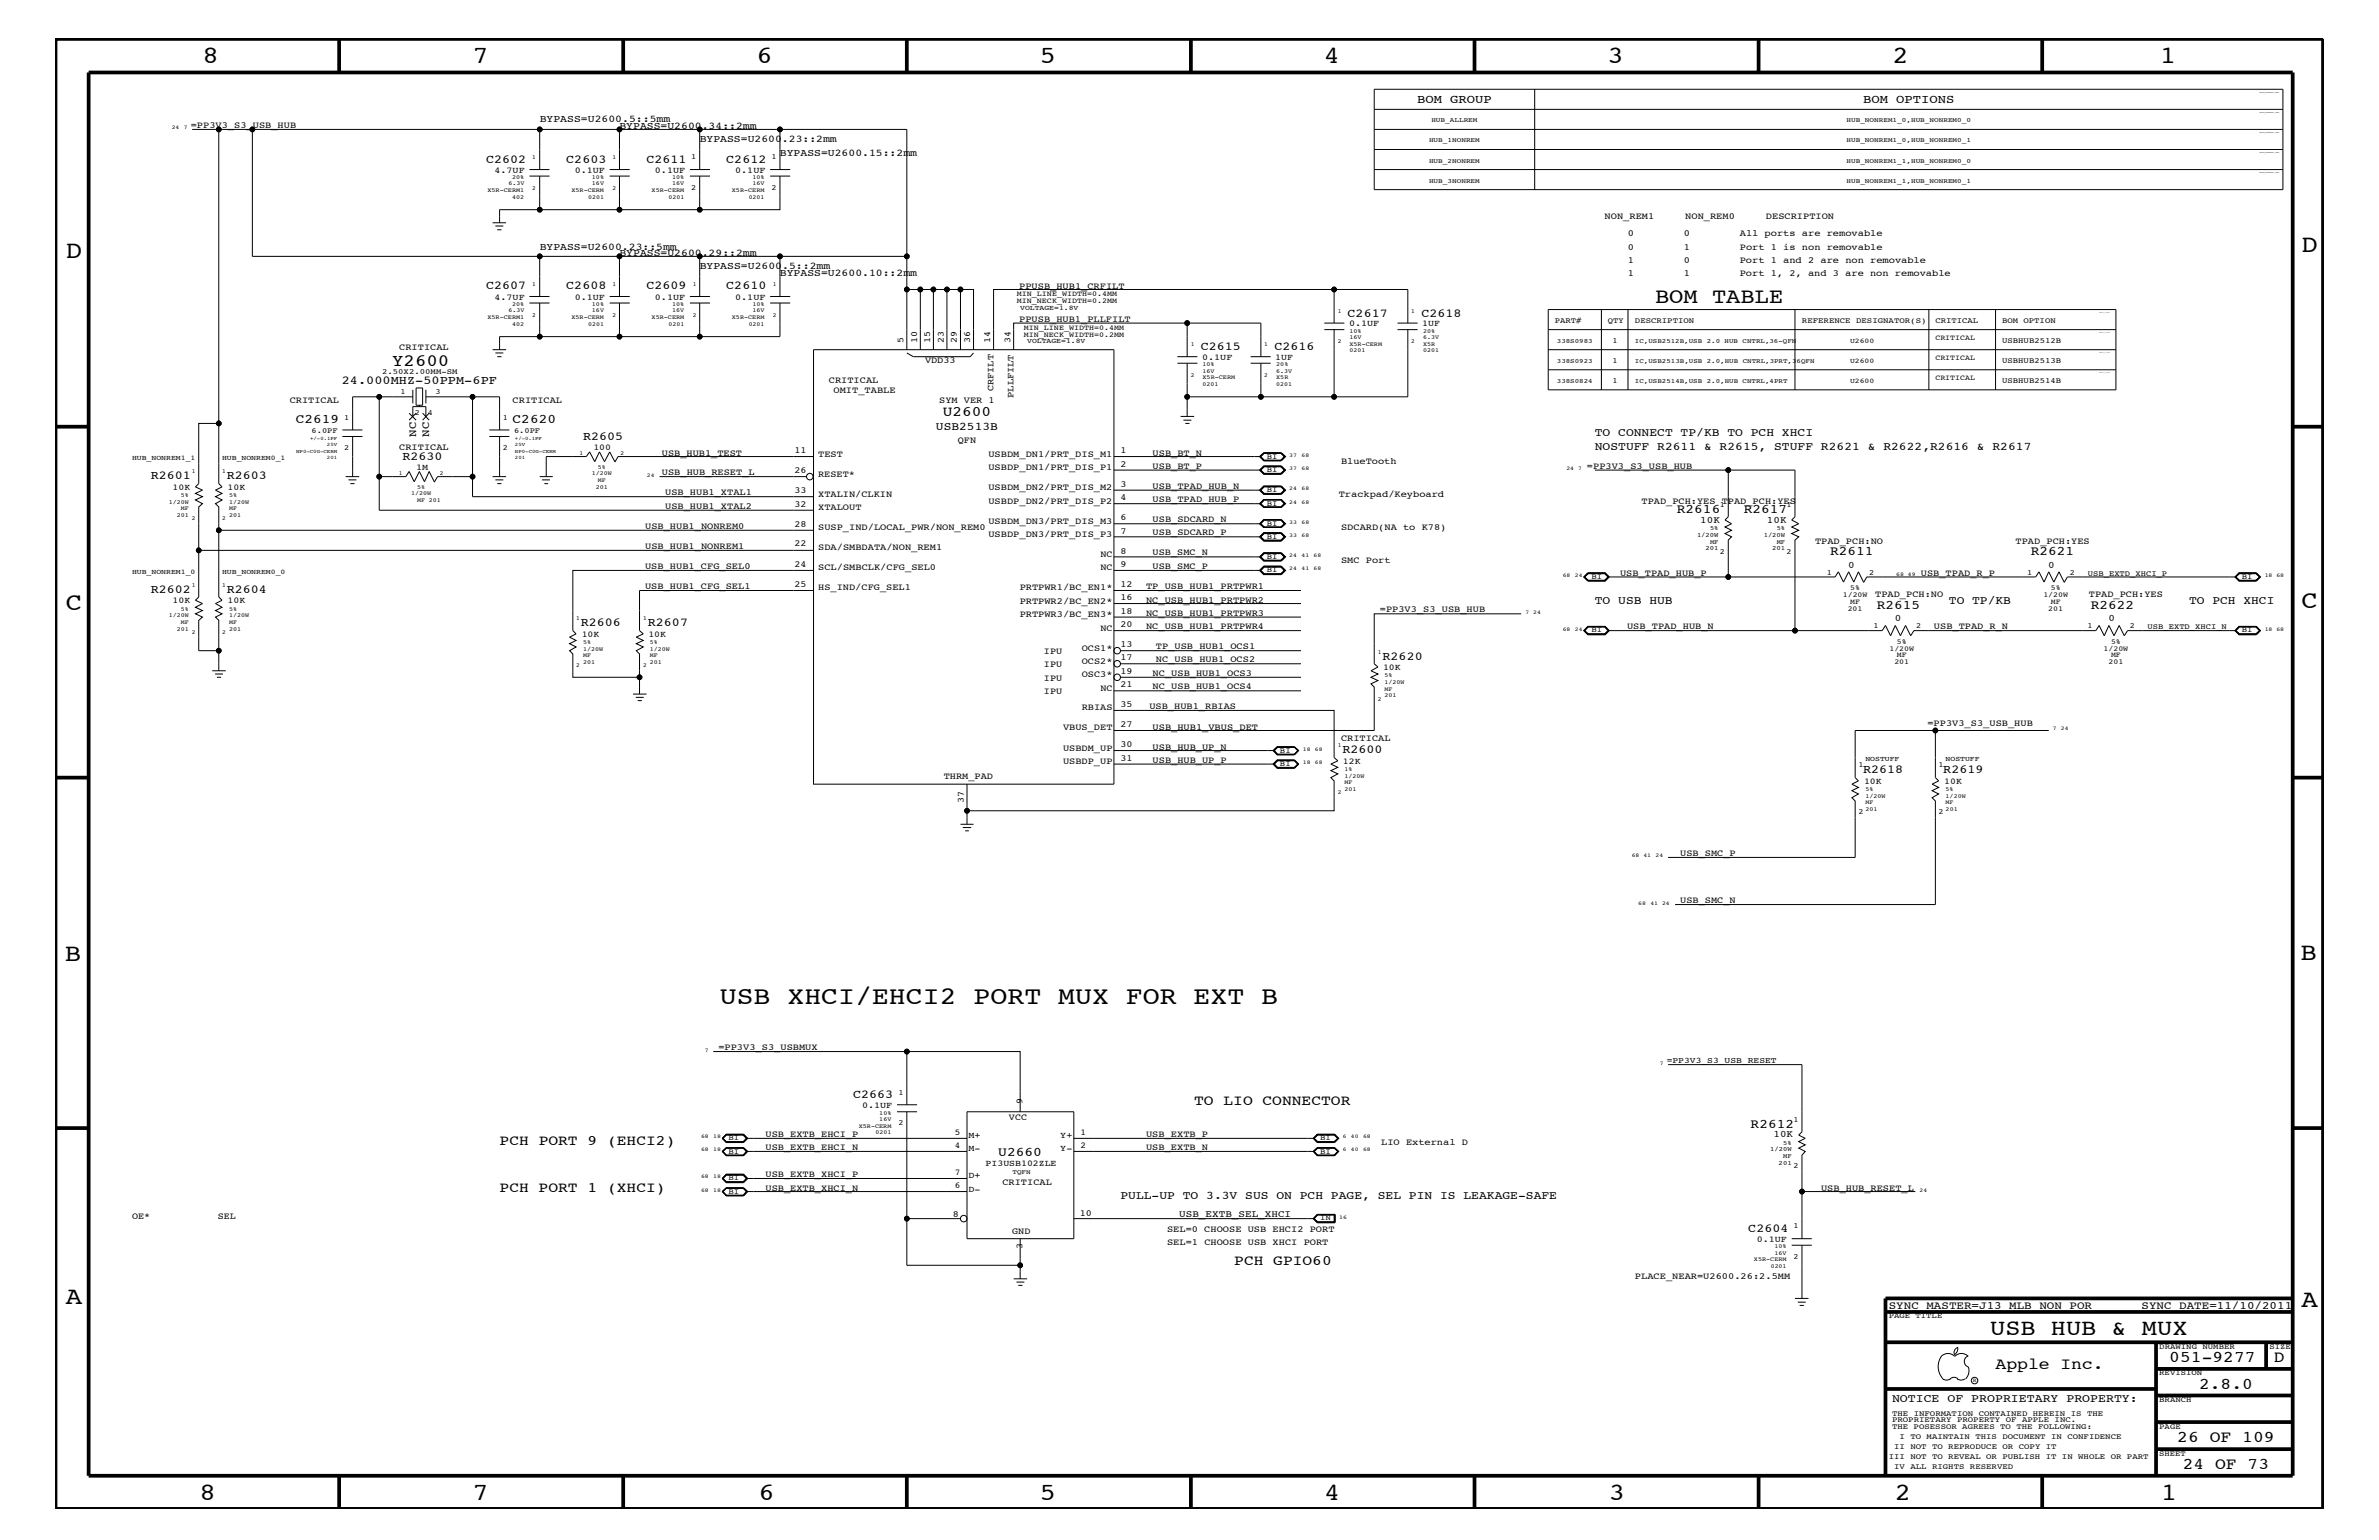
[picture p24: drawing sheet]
<svg xmlns="http://www.w3.org/2000/svg" width="432mm" height="279mm" viewBox="0 0 432 279" stroke-linecap="round" stroke-linejoin="round" font-family="sans-serif">
<defs><g id="words">
<text font-size="4.6" x="130.6" y="182.2">USB XHCI/EHCI2 PORT MUX FOR EXT B</text>
<g font-size="4.5">
<text x="36.7" y="11.5">8</text>
<text x="85.8" y="11.5">7</text>
<text x="137.3" y="11.5">6</text>
<text x="188.7" y="11.5">5</text>
<text x="240.3" y="11.5">4</text>
<text x="291.8" y="11.5">3</text>
<text x="343.5" y="11.5">2</text>
<text x="392" y="11.5">1</text>
<text x="11.9" y="46.8">D</text>
<text x="417.7" y="45.7">D</text>
<text x="11.9" y="110.6">C</text>
<text x="417.7" y="110.3">C</text>
<text x="11.8" y="174.3">B</text>
<text x="417.6" y="174.2">B</text>
<text x="11.9" y="236.7">A</text>
<text x="417.7" y="237.1">A</text>
<text x="36.2" y="272.1">8</text>
<text x="85.8" y="272.1">7</text>
<text x="137.7" y="272.1">6</text>
<text x="188.7" y="272.1">5</text>
<text x="240.4" y="272.1">4</text>
<text x="292" y="272.1">3</text>
<text x="343.9" y="272.1">2</text>
<text x="392.2" y="272.1">1</text>
</g>
<text font-size="4.1" x="361.2" y="242.3">USB HUB &amp; MUX</text>
<text font-size="3.9" x="300.4" y="55">BOM TABLE</text>
<text font-size="3.1" x="71.2" y="66.5">Y2600</text>
<g font-size="3">
<text x="362.2" y="248.4">Apple Inc.</text>
<text x="393.7" y="247.1">051-9277</text>
<text x="399.2" y="252">2.8.0</text>
<text x="412.7" y="247.1">D</text>
<text x="395.2" y="261.6">26 OF 109</text>
<text x="396.2" y="266.6">24 OF 73</text>
</g>
<g font-size="2.6">
<text x="171.1" y="75.6">U2600</text>
<text x="216.7" y="200.4">TO LIO CONNECTOR</text>
<text x="90.7" y="207.7">PCH PORT 9 (EHCI2)</text>
<text x="90.7" y="216.2">PCH PORT 1 (XHCI)</text>
<text x="224" y="229.6">PCH GPIO60</text>
</g>
<g font-size="2.4">
<text x="53.7" y="76.8">C2619</text>
<text x="93" y="76.8">C2620</text>
<text x="304.4" y="93.1">R2616</text>
<text x="316.5" y="93.1">R2617</text>
<text x="332.2" y="100.8">R2611</text>
<text x="368.6" y="100.8">R2621</text>
<text x="340.7" y="110.5">R2615</text>
<text x="379.5" y="110.5">R2622</text>
<text x="181.2" y="209.7">U2660</text>
<text x="317.8" y="204.6">R2612</text>
</g>
<g font-size="2.2">
<text x="257.2" y="18.7">BOM GROUP</text>
<text x="338.2" y="18.7">BOM OPTIONS</text>
<text x="88.2" y="29.5">C2602</text>
<text x="102.8" y="29.5">C2603</text>
<text x="117.3" y="29.5">C2611</text>
<text x="131.8" y="29.5">C2612</text>
<text x="88.2" y="52.5">C2607</text>
<text x="102.8" y="52.5">C2608</text>
<text x="117.3" y="52.5">C2609</text>
<text x="131.8" y="52.5">C2610</text>
<text x="244.6" y="57.4">C2617</text>
<text x="258" y="57.4">C2618</text>
<text x="217.9" y="63.4">C2615</text>
<text x="231.3" y="63.4">C2616</text>
<text x="62" y="69.7">24.000MHZ-50PPM-6PF</text>
<text x="73.1" y="83.5">R2630</text>
<text x="105.8" y="79.9">R2605</text>
<text x="27.3" y="87">R2601</text>
<text x="41.1" y="87">R2603</text>
<text x="27.3" y="107.6">R2602</text>
<text x="41.1" y="107.6">R2604</text>
<text x="105.4" y="113.7">R2606</text>
<text x="117.6" y="113.7">R2607</text>
<text x="251" y="119.7">R2620</text>
<text x="243.7" y="136.7">R2600</text>
<text x="338.2" y="140.3">R2618</text>
<text x="352.7" y="140.3">R2619</text>
<text x="154.9" y="199.2">C2663</text>
<text x="317.3" y="223.5">C2604</text>
</g>
<g font-size="2.1">
<text x="169.9" y="78">USB2513B</text>
<text x="289.5" y="79.2">TO CONNECT TP/KB TO PCH XHCI</text>
<text x="289.5" y="81.6">NOSTUFF R2611 &amp; R2615, STUFF R2621 &amp; R2622,R2616 &amp; R2617</text>
<text x="289.5" y="109.5">TO USB HUB</text>
<text x="353.7" y="109.5">TO TP/KB</text>
<text x="397.3" y="109.5">TO PCH XHCI</text>
<text x="203.4" y="217.5">PULL-UP TO 3.3V SUS ON PCH PAGE, SEL PIN IS LEAKAGE-SAFE</text>
<text x="343.4" y="254.4">NOTICE OF PROPRIETARY PROPERTY:</text>
</g>
<g font-size="2">
<text x="75.5" y="79.3" transform="rotate(-90 75.5 79.3)">NC</text>
<text x="77.9" y="79.3" transform="rotate(-90 77.9 79.3)">NC</text>
<text x="342.8" y="237.4">SYNC_MASTER=J13_MLB_NON_POR</text>
<text x="388.7" y="237.4">SYNC_DATE=11/10/2011</text>
</g>
<g font-size="1.9">
<text x="98" y="22.2">BYPASS=U2600.5::5mm</text>
<text x="112.4" y="23.5">BYPASS=U2600.34::2mm</text>
<text x="127" y="25.9">BYPASS=U2600.23::2mm</text>
<text x="141.6" y="28.3">BYPASS=U2600.15::2mm</text>
<text x="98" y="45.3">BYPASS=U2600.23::5mm</text>
<text x="112.4" y="46.5">BYPASS=U2600.29::2mm</text>
<text x="127" y="48.9">BYPASS=U2600.5::2mm</text>
<text x="141.6" y="50.2">BYPASS=U2600.10::2mm</text>
</g>
<g font-size="1.8">
<text x="308.6" y="94.9">10K</text>
<text x="320.7" y="94.9">10K</text>
<text x="335.4" y="103">0</text>
<text x="371.8" y="103">0</text>
<text x="343.9" y="112.7">0</text>
<text x="382.7" y="112.7">0</text>
<text x="321.9" y="206.4">10K</text>
<text x="214" y="220.8">USB_EXTB_SEL_XHCI</text>
</g>
<g font-size="1.7">
<text x="34.6" y="23.2">=PP3V3_S3_USB_HUB</text>
<text x="291.3" y="39.8">NON_REM1</text>
<text x="305.9" y="39.8">NON_REM0</text>
<text x="320.5" y="39.8">DESCRIPTION</text>
<text x="295.5" y="45.3">0</text>
<text x="295.5" y="42.9">0</text>
<text x="295.5" y="47.7">1</text>
<text x="305.6" y="47.7">0</text>
<text x="305.6" y="45.3">1</text>
<text x="305.6" y="42.9">0</text>
<text x="315.8" y="47.7">Port 1 and 2 are non removable</text>
<text x="315.8" y="45.3">Port 1 is non removable</text>
<text x="315.8" y="42.9">All ports are removable</text>
<text x="185" y="52.4">PPUSB_HUB1_CRFILT</text>
<text x="295.5" y="50.2">1</text>
<text x="305.6" y="50.2">1</text>
<text x="315.8" y="50.2">Port 1, 2, and 3 are non removable</text>
<text x="185" y="58.4">PPUSB_HUB1_PLLFILT</text>
<text x="72.5" y="63.4">CRITICAL</text>
<text x="164" y="62.3" transform="rotate(-90 164 62.3)">5</text>
<text x="166.5" y="62.3" transform="rotate(-90 166.5 62.3)">10</text>
<text x="167.9" y="65.9">VDD33</text>
<text x="168.8" y="62.3" transform="rotate(-90 168.8 62.3)">15</text>
<text x="171.3" y="62.3" transform="rotate(-90 171.3 62.3)">23</text>
<text x="173.7" y="62.3" transform="rotate(-90 173.7 62.3)">29</text>
<text x="176.1" y="62.3" transform="rotate(-90 176.1 62.3)">36</text>
<text x="179.7" y="62.3" transform="rotate(-90 179.7 62.3)">14</text>
<text x="183.4" y="62.3" transform="rotate(-90 183.4 62.3)">34</text>
<text x="150.5" y="69.5">CRITICAL</text>
<text x="151.3" y="71.3">OMIT_TABLE</text>
<text x="180.3" y="71" transform="rotate(-90 180.3 71)">CRFILT</text>
<text x="52.6" y="73.2">CRITICAL</text>
<text x="93" y="73.2">CRITICAL</text>
<text x="170.5" y="73.2">SYM VER 1</text>
<text x="184" y="72.2" transform="rotate(-90 184 72.2)">PLLFILT</text>
<text x="72.5" y="81.6">CRITICAL</text>
<text x="120.1" y="82.7">USB_HUB1_TEST</text>
<text x="144.2" y="82.2">11</text>
<text x="148.5" y="82.8">TEST</text>
<text x="173.9" y="80.5">QFN</text>
<text x="179.4" y="82.8">USBDM_DN1/PRT_DIS_M1</text>
<text x="203.4" y="82.2">1</text>
<text x="209.2" y="82.7">USB_BT_N</text>
<text x="120.1" y="86.2">USB_HUB_RESET_L</text>
<text x="120.7" y="89.9">USB_HUB1_XTAL1</text>
<text x="144.2" y="85.9">26</text>
<text x="144.2" y="89.5">33</text>
<text x="148.5" y="86.5">RESET*</text>
<text x="179.4" y="88.9">USBDM_DN2/PRT_DIS_M2</text>
<text x="179.4" y="85.3">USBDP_DN1/PRT_DIS_P1</text>
<text x="203.4" y="88.3">3</text>
<text x="203.4" y="84.7">2</text>
<text x="209.2" y="85">USB_BT_P</text>
<text x="209.2" y="88.7">USB_TPAD_HUB_N</text>
<text x="243.4" y="84.1">BlueTooth</text>
<text x="288" y="85">=PP3V3_S3_USB_HUB</text>
<text x="117.1" y="96">USB_HUB1_NONREM0</text>
<text x="120.7" y="92.3">USB_HUB1_XTAL2</text>
<text x="144.2" y="95.6">28</text>
<text x="144.2" y="92">32</text>
<text x="148.5" y="90.1">XTALIN/CLKIN</text>
<text x="148.5" y="92.6">XTALOUT</text>
<text x="179.4" y="95">USBDM_DN3/PRT_DIS_M3</text>
<text x="179.4" y="91.4">USBDP_DN2/PRT_DIS_P2</text>
<text x="203.4" y="94.3">6</text>
<text x="203.4" y="90.7">4</text>
<text x="209.2" y="91.1">USB_TPAD_HUB_P</text>
<text x="209.2" y="94.8">USB_SDCARD_N</text>
<text x="243" y="90.1">Trackpad/Keyboard</text>
<text x="297.9" y="91.4">TPAD_PCH:YES TPAD_PCH:YES</text>
<text x="117.1" y="99.6">USB_HUB1_NONREM1</text>
<text x="144.2" y="99.1">22</text>
<text x="148.5" y="96.2">SUSP_IND/LOCAL_PWR/NON_REM0</text>
<text x="148.5" y="99.9">SDA/SMBDATA/NON_REM1</text>
<text x="179.4" y="97.4">USBDP_DN3/PRT_DIS_P3</text>
<text x="199.7" y="101">NC</text>
<text x="203.4" y="96.8">7</text>
<text x="203.4" y="100.4">8</text>
<text x="209.2" y="97.1">USB_SDCARD_P</text>
<text x="209.2" y="100.8">USB_SMC_N</text>
<text x="243.4" y="96.2">SDCARD(NA to K78)</text>
<text x="329.4" y="98.7">TPAD_PCH:NO</text>
<text x="365.8" y="98.7">TPAD_PCH:YES</text>
<text x="117.1" y="103.2">USB_HUB1_CFG_SEL0</text>
<text x="117.1" y="106.9">USB_HUB1_CFG_SEL1</text>
<text x="144.2" y="102.9">24</text>
<text x="144.2" y="106.5">25</text>
<text x="148.5" y="103.5">SCL/SMBCLK/CFG_SEL0</text>
<text x="148.5" y="107.1">HS_IND/CFG_SEL1</text>
<text x="185.1" y="107.1">PRTPWR1/BC_EN1*</text>
<text x="199.7" y="103.5">NC</text>
<text x="203.4" y="106.5">12</text>
<text x="203.4" y="102.9">9</text>
<text x="208" y="106.9">TP_USB_HUB1_PRTPWR1</text>
<text x="209.2" y="103.2">USB_SMC_P</text>
<text x="243.4" y="102.2">SMC Port</text>
<text x="294" y="104.4">USB_TPAD_HUB_P</text>
<text x="348.7" y="104.4">USB_TPAD_R_P</text>
<text x="185.1" y="112">PRTPWR3/BC_EN3*</text>
<text x="185.1" y="109.5">PRTPWR2/BC_EN2*</text>
<text x="203.4" y="108.9">16</text>
<text x="203.4" y="111.4">18</text>
<text x="203.4" y="113.7">20</text>
<text x="208" y="109.3">NC_USB_HUB1_PRTPWR2</text>
<text x="208" y="111.7">NC_USB_HUB1_PRTPWR3</text>
<text x="250.4" y="111.1">=PP3V3_S3_USB_HUB</text>
<text x="340.4" y="108.3">TPAD_PCH:NO</text>
<text x="379.1" y="108.3">TPAD_PCH:YES</text>
<text x="189.5" y="118.6">IPU</text>
<text x="196.3" y="118.1">OCS1*</text>
<text x="199.7" y="114.4">NC</text>
<text x="203.4" y="117.4">13</text>
<text x="203.4" y="119.8">17</text>
<text x="208" y="114.2">NC_USB_HUB1_PRTPWR4</text>
<text x="209.8" y="117.8">TP_USB_HUB1_OCS1</text>
<text x="295.3" y="114.2">USB_TPAD_HUB_N</text>
<text x="351" y="114.2">USB_TPAD_R_N</text>
<text x="189.5" y="125.9">IPU</text>
<text x="189.5" y="123.5">IPU</text>
<text x="189.5" y="121">IPU</text>
<text x="196.3" y="122.9">OSC3*</text>
<text x="196.3" y="120.4">OCS2*</text>
<text x="199.7" y="125.3">NC</text>
<text x="203.4" y="124.7">21</text>
<text x="203.4" y="122.3">19</text>
<text x="209.2" y="125.1">NC_USB_HUB1_OCS4</text>
<text x="209.2" y="122.6">NC_USB_HUB1_OCS3</text>
<text x="209.8" y="120.2">NC_USB_HUB1_OCS2</text>
<text x="196.3" y="128.9">RBIAS</text>
<text x="203.4" y="128.3">35</text>
<text x="203.4" y="131.9">27</text>
<text x="208.6" y="128.7">USB_HUB1_RBIAS</text>
<text x="349.8" y="131.7">=PP3V3_S3_USB_HUB</text>
<text x="193" y="136.2">USBDM_UP</text>
<text x="193" y="132.5">VBUS_DET</text>
<text x="203.4" y="135.6">30</text>
<text x="209.2" y="136">USB_HUB_UP_N</text>
<text x="209.2" y="132.4">USB_HUB1_VBUS_DET</text>
<text x="243.4" y="134.4">CRITICAL</text>
<text x="171.3" y="141.4">THRM_PAD</text>
<text x="193" y="138.6">USBDP_UP</text>
<text x="203.4" y="138">31</text>
<text x="209.2" y="138.4">USB_HUB_UP_P</text>
<text x="174.9" y="145.7" transform="rotate(-90 174.9 145.7)">37</text>
<text x="305" y="155.4">USB_SMC_P</text>
<text x="305" y="163.9">USB_SMC_N</text>
<text x="130.4" y="190.5">=PP3V3_S3_USBMUX</text>
<text x="183.1" y="203.1">VCC</text>
<text x="185.6" y="200.3" transform="rotate(-90 185.6 200.3)">9</text>
<text x="138.9" y="206.3">USB_EXTB_EHCI_P</text>
<text x="138.9" y="208.7">USB_EXTB_EHCI_N</text>
<text x="208" y="206.3">USB_EXTB_P</text>
<text x="208" y="208.7">USB_EXTB_N</text>
<text x="250.7" y="207.7">LIO External D</text>
<text x="138.9" y="213.6">USB_EXTB_XHCI_P</text>
<text x="181.9" y="215">CRITICAL</text>
<text x="24" y="221.1">OE*</text>
<text x="39.5" y="221.1">SEL</text>
<text x="138.9" y="216">USB_EXTB_XHCI_N</text>
<text x="173" y="220.8">8</text>
<text x="196" y="220.7">10</text>
<text x="330.5" y="216">USB_HUB_RESET_L</text>
<text x="183.7" y="223.9">GND</text>
<text x="185.6" y="226.7" transform="rotate(-90 185.6 226.7)">3</text>
<text x="211.8" y="223.5">SEL=0 CHOOSE USB EHCI2 PORT</text>
<text x="211.8" y="225.9">SEL=1 CHOOSE USB XHCI PORT</text>
<text x="296.8" y="232">PLACE_NEAR=U2600.26:2.5MM</text>
</g>
<g font-size="1.6">
<text x="89.7" y="31.4">4.7UF</text>
<text x="104.3" y="31.4">0.1UF</text>
<text x="118.9" y="31.4">0.1UF</text>
<text x="133.4" y="31.4">0.1UF</text>
<text x="89.7" y="54.4">4.7UF</text>
<text x="104.3" y="54.4">0.1UF</text>
<text x="118.9" y="54.4">0.1UF</text>
<text x="133.4" y="54.4">0.1UF</text>
<text x="244.9" y="59.2">0.1UF</text>
<text x="258.1" y="59.2">1UF</text>
<text x="218.2" y="65.3">0.1UF</text>
<text x="231.5" y="65.3">1UF</text>
<text x="107.7" y="81.6">100</text>
<text x="31.3" y="88.8">10K</text>
<text x="41.3" y="88.8">10K</text>
<text x="75.5" y="85.2">1M</text>
<text x="31.3" y="109.4">10K</text>
<text x="41.3" y="109.4">10K</text>
<text x="105.6" y="115.5">10K</text>
<text x="117.7" y="115.5">10K</text>
<text x="251" y="121.5">10K</text>
<text x="243.8" y="138.5">12K</text>
<text x="338.3" y="142.2">10K</text>
<text x="352.9" y="142.2">10K</text>
<text x="156.5" y="201">0.1UF</text>
<text x="173.3" y="208.3">4</text>
<text x="173.3" y="205.9">5</text>
<text x="175.8" y="206.5">M+</text>
<text x="175.8" y="208.9">M-</text>
<text x="192.4" y="206.5">Y+</text>
<text x="192.4" y="208.9">Y-</text>
<text x="196.1" y="208.3">2</text>
<text x="196.1" y="205.9">1</text>
<text x="173.3" y="215.6">6</text>
<text x="173.3" y="213.2">7</text>
<text x="175.8" y="213.8">D+</text>
<text x="178.9" y="211.5">PI3USB102ZLE</text>
<text x="175.8" y="216.2">D-</text>
<text x="318.9" y="225.3">0.1UF</text>
</g>
<text font-size="1.5" x="302.5" y="192.9">=PP3V3_S3_USB_RESET</text>
<g font-size="1.4">
<text x="125.5" y="28.9">1</text>
<text x="140" y="28.9">1</text>
<text x="125.5" y="34.4">2</text>
<text x="140" y="34.4">2</text>
<text x="184.6" y="53.8">MIN_LINE_WIDTH=0.4MM</text>
<text x="184.6" y="55">MIN_NECK_WIDTH=0.2MM</text>
<text x="185.8" y="59.8">MIN_LINE_WIDTH=0.4MM</text>
<text x="282.2" y="58.6">PART#</text>
<text x="291.8" y="58.6">QTY</text>
<text x="296.8" y="58.6">DESCRIPTION</text>
<text x="327.1" y="58.6">REFERENCE DESIGNATOR(S)</text>
<text x="351.3" y="58.6">CRITICAL</text>
<text x="363.4" y="58.6">BOM OPTION</text>
<text x="185.8" y="61.1">MIN_NECK_WIDTH=0.2MM</text>
<text x="292.7" y="65.9">1</text>
<text x="292.7" y="62.3">1</text>
<text x="351.3" y="65.3">CRITICAL</text>
<text x="351.3" y="61.7">CRITICAL</text>
<text x="363.4" y="65.9">USBHUB2513B</text>
<text x="363.4" y="62.3">USBHUB2512B</text>
<text x="69.3" y="67.8">2.50X2.00MM-SM</text>
<text x="72.7" y="71.6">1</text>
<text x="79" y="71.6">3</text>
<text x="292.7" y="69.5">1</text>
<text x="351.3" y="68.9">CRITICAL</text>
<text x="363.4" y="69.5">USBHUB2514B</text>
<text x="62.5" y="76.2">1</text>
<text x="75.3" y="75.2">2</text>
<text x="77.7" y="75.2">4</text>
<text x="91.3" y="76.2">1</text>
<text x="56.6" y="78.6">6.0PF</text>
<text x="62.5" y="81.6">2</text>
<text x="91.3" y="81.6">2</text>
<text x="93.3" y="78.6">6.0PF</text>
<text x="230" y="83.3">BI</text>
<text x="230" y="89.3">BI</text>
<text x="230" y="85.6">BI</text>
<text x="230" y="91.7">BI</text>
<text x="230" y="95.4">BI</text>
<text x="312.2" y="92">1</text>
<text x="324.3" y="92">1</text>
<text x="230" y="101.4">BI</text>
<text x="230" y="97.7">BI</text>
<text x="312.2" y="100.4">2</text>
<text x="324.3" y="100.4">2</text>
<text x="230" y="103.8">BI</text>
<text x="288.9" y="105">BI</text>
<text x="331.6" y="104.3">1</text>
<text x="335.8" y="107.1">5%</text>
<text x="339.3" y="104.3">2</text>
<text x="368" y="104.3">1</text>
<text x="372.2" y="107.1">5%</text>
<text x="375.7" y="104.3">2</text>
<text x="379" y="104.4">USB_EXTD_XHCI_P</text>
<text x="406.9" y="105">BI</text>
<text x="334.5" y="108.3">1/20W</text>
<text x="335.4" y="110.8">201</text>
<text x="335.8" y="109.5">MF</text>
<text x="340" y="114">1</text>
<text x="347.8" y="114">2</text>
<text x="370.9" y="108.3">1/20W</text>
<text x="371.8" y="110.8">201</text>
<text x="372.2" y="109.5">MF</text>
<text x="378.9" y="114">1</text>
<text x="386.6" y="114">2</text>
<text x="288.9" y="114.8">BI</text>
<text x="342.9" y="118.1">1/20W</text>
<text x="344.3" y="119.2">MF</text>
<text x="344.3" y="116.8">5%</text>
<text x="381.8" y="118.1">1/20W</text>
<text x="383.2" y="116.8">5%</text>
<text x="383.2" y="119.2">MF</text>
<text x="389.8" y="114.2">USB_EXTD_XHCI_N</text>
<text x="406.9" y="114.8">BI</text>
<text x="343.8" y="120.4">201</text>
<text x="382.7" y="120.4">201</text>
<text x="232.3" y="136.6">BI</text>
<text x="232.3" y="139">BI</text>
<text x="337.3" y="139.2">1</text>
<text x="351.9" y="139.2">1</text>
<text x="337.3" y="147.7">2</text>
<text x="351.9" y="147.7">2</text>
<text x="163.1" y="198.7">1</text>
<text x="325.5" y="203.5">1</text>
<text x="132.2" y="206.9">BI</text>
<text x="132.2" y="209.3">BI</text>
<text x="163.1" y="204.1">2</text>
<text x="239.6" y="206.9">BI</text>
<text x="239.6" y="209.3">BI</text>
<text x="132.2" y="214.2">BI</text>
<text x="325.5" y="211.9">2</text>
<text x="132.2" y="216.6">BI</text>
<text x="239.6" y="221.4">IN</text>
<text x="325.5" y="222.9">1</text>
<text x="325.5" y="228.4">2</text>
<text x="342.8" y="239.2">PAGE TITLE</text>
<text x="391.9" y="244.7">DRAWING NUMBER</text>
<text x="411.9" y="244.7">SIZE</text>
<text x="391.9" y="249.5">REVISION</text>
<text x="343.4" y="256.8">THE INFORMATION CONTAINED HEREIN IS THE</text>
<text x="391.9" y="254.4">BRANCH</text>
<text x="343.4" y="258">PROPRIETARY PROPERTY OF APPLE INC.</text>
<text x="343.4" y="259.3">THE POSESSOR AGREES TO THE FOLLOWING:</text>
<text x="343.8" y="262.9">II NOT TO REPRODUCE OR COPY IT</text>
<text x="344.8" y="261.1">I TO MAINTAIN THIS DOCUMENT IN CONFIDENCE</text>
<text x="391.9" y="259.3">PAGE</text>
<text x="342.8" y="264.7">III NOT TO REVEAL OR PUBLISH IT IN WHOLE OR PART</text>
<text x="343.8" y="266.6">IV ALL RIGHTS RESERVED</text>
<text x="391.9" y="264.1">SHEET</text>
</g>
<g font-size="1.3">
<text x="185.2" y="56.2">VOLTAGE=1.8V</text>
<text x="186.4" y="62.3">VOLTAGE=1.8V</text>
<text x="335.8" y="65.9">U2600</text>
<text x="335.8" y="62.3">U2600</text>
<text x="335.8" y="69.5">U2600</text>
<text x="24" y="83.5">HUB_NONREM1_1</text>
<text x="40.3" y="83.5">HUB_NONREM0_1</text>
<text x="24" y="104.1">HUB_NONREM1_0</text>
<text x="40.3" y="104.1">HUB_NONREM0_0</text>
<text x="338.6" y="138">NOSTUFF</text>
<text x="353.1" y="138">NOSTUFF</text>
</g>
<g font-size="1.2">
<text x="259.8" y="22.2">HUB_ALLREM</text>
<text x="335.2" y="22.2">HUB_NONREM1_0,HUB_NONREM0_0</text>
<text x="259.4" y="25.9">HUB_1NONREM</text>
<text x="259.4" y="29.5">HUB_2NONREM</text>
<text x="335.2" y="25.9">HUB_NONREM1_0,HUB_NONREM0_1</text>
<text x="335.2" y="29.5">HUB_NONREM1_1,HUB_NONREM0_0</text>
<text x="259.4" y="33.1">HUB_3NONREM</text>
<text x="335.2" y="33.1">HUB_NONREM1_1,HUB_NONREM0_1</text>
<text x="282.6" y="65.9">338S0923</text>
<text x="282.6" y="62.3">338S0983</text>
<text x="296.8" y="65.9">IC,USB2513B,USB 2.0,HUB CNTRL,3PRT,36QFN</text>
<text x="296.8" y="62.3">IC,USB2512B,USB 2.0 HUB CNTRL,36-QFN</text>
<text x="282.6" y="69.5">338S0824</text>
<text x="296.8" y="69.5">IC,USB2514B,USB 2.0,HUB CNTRL,4PRT</text>
<text x="308" y="97.4">1/20W</text>
<text x="309.5" y="99.9">201</text>
<text x="310.4" y="98.7">MF</text>
<text x="310.4" y="96.2">5%</text>
<text x="320.1" y="97.4">1/20W</text>
<text x="321.6" y="99.9">201</text>
<text x="322.5" y="98.7">MF</text>
<text x="322.5" y="96.2">5%</text>
<text x="321.3" y="208.9">1/20W</text>
<text x="323.7" y="207.7">5%</text>
<text x="183.8" y="213">TQFN</text>
<text x="322.8" y="211.4">201</text>
<text x="323.7" y="210.2">MF</text>
</g>
<g font-size="1.1">
<text x="96.6" y="28.9">1</text>
<text x="111.2" y="28.9">1</text>
<text x="88.5" y="34.8">X5R-CERM1</text>
<text x="92.3" y="33.6">6.3V</text>
<text x="93" y="32.5">20%</text>
<text x="96.6" y="34.4">2</text>
<text x="103.7" y="34.8">X5R-CERM</text>
<text x="107.4" y="33.6">16V</text>
<text x="107.4" y="32.5">10%</text>
<text x="111.2" y="34.4">2</text>
<text x="118.3" y="34.8">X5R-CERM</text>
<text x="122" y="33.6">16V</text>
<text x="122" y="32.5">10%</text>
<text x="132.8" y="34.8">X5R-CERM</text>
<text x="136.6" y="32.5">10%</text>
<text x="136.6" y="33.6">16V</text>
<text x="93" y="36.1">402</text>
<text x="106.8" y="36.1">0201</text>
<text x="121.3" y="36.1">0201</text>
<text x="135.9" y="36.1">0201</text>
<text x="96.6" y="51.9">1</text>
<text x="111.2" y="51.9">1</text>
<text x="125.7" y="51.9">1</text>
<text x="140.3" y="51.9">1</text>
<text x="88.5" y="57.9">X5R-CERM1</text>
<text x="92.3" y="56.7">6.3V</text>
<text x="93" y="55.6">20%</text>
<text x="93" y="59.1">402</text>
<text x="96.6" y="57.4">2</text>
<text x="103.7" y="57.9">X5R-CERM</text>
<text x="106.8" y="59.1">0201</text>
<text x="107.4" y="56.7">16V</text>
<text x="107.4" y="55.6">10%</text>
<text x="111.2" y="57.4">2</text>
<text x="118.3" y="57.9">X5R-CERM</text>
<text x="121.3" y="59.1">0201</text>
<text x="122" y="55.6">10%</text>
<text x="122" y="56.7">16V</text>
<text x="125.7" y="57.4">2</text>
<text x="132.8" y="57.9">X5R-CERM</text>
<text x="135.9" y="59.1">0201</text>
<text x="136.6" y="55.6">10%</text>
<text x="136.6" y="56.7">16V</text>
<text x="140.3" y="57.4">2</text>
<text x="242.8" y="56.8">1</text>
<text x="256.1" y="56.8">1</text>
<text x="216.2" y="62.9">1</text>
<text x="229.4" y="62.9">1</text>
<text x="242.8" y="62.3">2</text>
<text x="244.9" y="62.8">X5R-CERM</text>
<text x="244.9" y="60.4">10%</text>
<text x="244.9" y="61.5">16V</text>
<text x="244.9" y="64">0201</text>
<text x="256.1" y="62.3">2</text>
<text x="258.3" y="64">0201</text>
<text x="258.3" y="60.4">20%</text>
<text x="258.3" y="61.5">6.3V</text>
<text x="258.3" y="62.8">X5R</text>
<text x="216.2" y="68.4">2</text>
<text x="218.3" y="70">0201</text>
<text x="218.3" y="68.8">X5R-CERM</text>
<text x="218.3" y="67.6">16V</text>
<text x="218.3" y="66.5">10%</text>
<text x="229.4" y="68.4">2</text>
<text x="231.6" y="70">0201</text>
<text x="231.6" y="66.5">20%</text>
<text x="231.6" y="67.6">6.3V</text>
<text x="231.6" y="68.8">X5R</text>
<text x="105.2" y="82.5">1</text>
<text x="112.6" y="82.5">2</text>
<text x="34.8" y="85.9">1</text>
<text x="40.3" y="85.9">1</text>
<text x="72.4" y="86.1">1</text>
<text x="74.6" y="89.9">1/20W</text>
<text x="75.7" y="88.7">5%</text>
<text x="79.8" y="86.1">2</text>
<text x="107.4" y="86.2">1/20W</text>
<text x="108.1" y="88.7">201</text>
<text x="108.5" y="85">5%</text>
<text x="108.5" y="87.5">MF</text>
<text x="30.6" y="91.4">1/20W</text>
<text x="32.1" y="93.8">201</text>
<text x="32.9" y="92.6">MF</text>
<text x="32.9" y="90.1">5%</text>
<text x="34.8" y="94.3">2</text>
<text x="40.3" y="94.3">2</text>
<text x="41.6" y="90.1">5%</text>
<text x="41.6" y="91.4">1/20W</text>
<text x="41.6" y="92.6">MF</text>
<text x="41.6" y="93.8">201</text>
<text x="75.7" y="91.1">MF 201</text>
<text x="34.8" y="106.5">1</text>
<text x="40.3" y="106.5">1</text>
<text x="30.6" y="112">1/20W</text>
<text x="32.9" y="110.8">5%</text>
<text x="32.9" y="113.1">MF</text>
<text x="41.6" y="112">1/20W</text>
<text x="41.6" y="110.8">5%</text>
<text x="41.6" y="113.1">MF</text>
<text x="104.6" y="112.6">1</text>
<text x="116.8" y="112.6">1</text>
<text x="32.1" y="114.4">201</text>
<text x="34.8" y="115">2</text>
<text x="40.3" y="115">2</text>
<text x="41.6" y="114.4">201</text>
<text x="105.8" y="116.8">5%</text>
<text x="105.8" y="118.1">1/20W</text>
<text x="105.8" y="119.2">MF</text>
<text x="117.9" y="118.1">1/20W</text>
<text x="117.9" y="116.8">5%</text>
<text x="117.9" y="119.2">MF</text>
<text x="250.1" y="118.6">1</text>
<text x="104.6" y="121">2</text>
<text x="105.8" y="120.4">201</text>
<text x="116.8" y="121">2</text>
<text x="117.9" y="120.4">201</text>
<text x="251.3" y="124.1">1/20W</text>
<text x="251.3" y="125.3">MF</text>
<text x="251.3" y="122.9">5%</text>
<text x="250.1" y="127.1">2</text>
<text x="251.3" y="126.5">201</text>
<text x="242.8" y="135.6">1</text>
<text x="244" y="142.3">MF</text>
<text x="244" y="143.5">201</text>
<text x="244" y="139.8">1%</text>
<text x="244" y="141.1">1/20W</text>
<text x="338.6" y="143.5">5%</text>
<text x="353.1" y="143.5">5%</text>
<text x="242.8" y="144">2</text>
<text x="338.6" y="144.7">1/20W</text>
<text x="338.6" y="145.9">MF</text>
<text x="338.6" y="147.1">201</text>
<text x="353.1" y="144.7">1/20W</text>
<text x="353.1" y="147.1">201</text>
<text x="353.1" y="145.9">MF</text>
<text x="159.6" y="202.3">10%</text>
<text x="159.6" y="203.4">16V</text>
<text x="155.9" y="204.6">X5R-CERM</text>
<text x="158.9" y="205.8">0201</text>
<text x="322.1" y="226.5">10%</text>
<text x="322.1" y="227.6">16V</text>
<text x="318.3" y="228.8">X5R-CERM</text>
<text x="321.4" y="230.1">0201</text>
</g>
<g font-size="1">
<text x="31.2" y="23.5">24</text>
<text x="33.4" y="23.5">7</text>
<text x="234" y="82.8">37</text>
<text x="236.2" y="82.8">68</text>
<text x="117.4" y="86.5">24</text>
<text x="234" y="85.3">37</text>
<text x="234" y="88.9">24</text>
<text x="236.2" y="85.3">68</text>
<text x="236.2" y="88.9">68</text>
<text x="284.3" y="85.3">24 7</text>
<text x="234" y="95">33</text>
<text x="234" y="91.4">24</text>
<text x="236.2" y="95">68</text>
<text x="236.2" y="91.4">68</text>
<text x="234" y="97.4">33</text>
<text x="234" y="101">24</text>
<text x="236.2" y="97.4">68</text>
<text x="236.2" y="101">41</text>
<text x="238.4" y="101">68</text>
<text x="234" y="103.5">24</text>
<text x="236.2" y="103.5">41</text>
<text x="238.4" y="103.5">68</text>
<text x="283.6" y="104.7">68</text>
<text x="285.8" y="104.7">24</text>
<text x="344.2" y="104.4">68 49</text>
<text x="411.1" y="104.7">18 68</text>
<text x="276.9" y="111.4">7</text>
<text x="278.3" y="111.4">24</text>
<text x="283.6" y="114.4">68</text>
<text x="285.8" y="114.4">24</text>
<text x="411.1" y="114.4">18 68</text>
<text x="236.5" y="136.2">18</text>
<text x="238.7" y="136.2">68</text>
<text x="372.6" y="132.5">7</text>
<text x="374.1" y="132.5">24</text>
<text x="236.5" y="138.6">18</text>
<text x="238.7" y="138.6">68</text>
<text x="296.2" y="155.6">68 41</text>
<text x="300.5" y="155.6">24</text>
<text x="297.3" y="164.1">68</text>
<text x="299.6" y="164.1">41 24</text>
<text x="127.9" y="190.8">7</text>
<text x="301.2" y="193.2">7</text>
<text x="127.3" y="208.9">68</text>
<text x="127.3" y="206.5">68</text>
<text x="129.5" y="208.9">18</text>
<text x="129.5" y="206.5">18</text>
<text x="243.8" y="208.9">6</text>
<text x="243.8" y="206.5">6</text>
<text x="245.2" y="208.9">40</text>
<text x="245.2" y="206.5">40</text>
<text x="247.4" y="208.9">68</text>
<text x="247.4" y="206.5">68</text>
<text x="127.3" y="213.8">68</text>
<text x="129.5" y="213.8">18</text>
<text x="127.3" y="216.2">68</text>
<text x="129.5" y="216.2">18</text>
<text x="243.1" y="221.1">16</text>
<text x="348.4" y="216.2">24</text>
<text x="358.1" y="250.7">R</text>
</g>
<g font-size=".9">
<text x="53.8" y="82.2">NP0-C0G-CERM</text>
<text x="56.3" y="79.9">+/-0.1PF</text>
<text x="59.4" y="83.3">201</text>
<text x="59.4" y="80.9">25V</text>
<text x="93.5" y="83.3">201</text>
<text x="93.5" y="80.9">25V</text>
<text x="93.5" y="79.9">+/-0.1PF</text>
<text x="93.5" y="82.2">NP0-C0G-CERM</text>
</g>
<g font-size=".3">
<text x="410.1" y="16.8">TABLE_BOMGROUP_HEAD</text>
<text x="410.1" y="20.4">TABLE_BOMGROUP_ITEM</text>
<text x="410.1" y="27.7">TABLE_BOMGROUP_ITEM</text>
<text x="410.1" y="24.1">TABLE_BOMGROUP_ITEM</text>
<text x="410.1" y="31.4">TABLE_BOMGROUP_ITEM</text>
</g>
</g></defs>
<g fill="none" stroke="#000" stroke-width=".18">
<path d="M249.4 16.2h165v18.2h-165zM249.4 19.8h165M278.6 16.2v18.2M34.9 23.5h4.8v53.3M39.7 23.5h6.1M96.1 31.9h3.6M96.1 30.8h3.6M98 31.9v6.1h-7.3v2.4M98 30.8v-7.3h-52.2v23h52.2M98 23.5h14.4v7.3M110.7 31.9h3.6M110.7 30.8h3.6"/>
<path d="M112.4 31.9v6.1h-14.4M112.4 23.5h14.6v7.3M125.2 31.9h3.7M125.2 30.8h3.7M127 31.9v6.1h-14.6M127 23.5h14.6v7.3M139.8 31.9h3.6M139.8 30.8h3.6M141.6 31.9v6.1h-14.6M141.6 23.5h23v23h-23M249.4 30.8h165M249.4 27.1h165"/>
<path d="M249.4 23.5h165M89.4 40.4h2.5M89.9 41h1.5M90.3 41.7h.7M96.1 55h3.6M96.1 53.8h3.6M98 55v6.1h-7.3v2.3M98 53.8v-7.3h14.4v7.3M110.7 55h3.6M110.7 53.8h3.6M112.4 55v6.1h14.6v-6.1M112.4 46.5h14.6"/>
<path d="M125.2 55h3.7M125.2 53.8h3.7M127 53.8v-7.3h14.6v7.3M139.8 55h3.6M139.8 53.8h3.6M141.6 55v6.1h-14.6M164.6 52.5h2.4v10.9M164.6 46.5v16.9M167 52.5h2.4v10.9M169.4 52.5h2.5M171.9 52.5h4.8v10.9M171.9 52.5v10.9"/>
<path d="M174.3 52.5v10.9M215.5 58.6h-31.5v4.8M215.5 58.6h13.4v6.1M215.5 58.6v6.1M240.4 59.8h3.6M240.4 58.6h3.6M242.1 59.8v12.2h-13.2M242.1 52.5h-61.8v10.9M242.1 52.5h13.4v6.1M242.1 52.5v6.1M253.7 59.8h3.6M253.7 58.6h3.6"/>
<path d="M255.5 59.8v12.2h-13.4M281 59.8h103M281 56.2h103v14.5h-103zM290.7 56.2v14.5M295.5 56.2v14.5M325.8 56.2v14.5M350.1 56.2v14.5M362.2 56.2v14.5M62.1 79.2h3.7M62.1 78h3.7M64 79.2v7.3M68.8 72v14.5h4.9l.6-1 .9 1.9 .9-1.9 .9 1.9 .9-1.9 .9 1.9"/>
<path d="M74.3 75l1.2 1.2M74.9 75.6v-1.8h2.4v1.8M74.9 70.7v2.5M74.9 72h-10.9v6M75.5 70.4h1.2v3.1h-1.2zM75.5 75l-1.2 1.2M76.1 73.5v.3M76.7 75l1.2 1.2M77.3 70.7v2.5M77.3 72h13.4v6M77.9 75l-1.2 1.2M85.8 72v14.5h-6.4l-.6 1"/>
<path d="M88.8 79.2h3.7M88.8 78h3.7M89.4 63.4h2.5M89.9 64h1.5M90.3 64.7h.7M90.7 79.2v7.3M98 61.1h14.4M147.7 63.4h54.5v78.9h-54.5zM164.6 64l1.2 .7h10.3l.6-.7M213.7 65.9h3.6M213.7 64.7h3.6M214.3 75.6h2.4"/>
<path d="M214.8 76.2h1.4M215.1 76.8h.8M215.5 65.9v9.7M227 65.9h3.6M227 64.7h3.6M228.9 65.9v6.1h-13.4M281 63.4h103M281 67.1h103M36.1 99.9h111.6M39.7 96.2v-4.2l-.6-.6 1.2-.7-1.2-.6 1.2-.6-1.2-.6 1.2-.6-.6-.6v-10.9h-3.6v10.9l-.6 .6 1.2 .6-1.2 .6 1.2 .6-1.2 .6 1.2 .7-.6 .6v16.3l-.6 .6 1.2 .6-1.2 .7 1.2 .6-1.2 .6 1.2 .6-.6 .6v5.5h3.6M62.7 86.5h2.5M63.2 87.1h1.5"/>
<path d="M63.6 87.7h.7M68.8 86.5v6.1h78.9M85.8 86.5v3.6h61.9M89.4 86.5h2.5M89.9 87.1h1.5M90.3 87.7h.7M98 86.5h2.3M98.4 87.1h1.4M98.8 87.7h.7M111.6 83.8l-.9-1.8-1 1.8-.9-1.8-.8 1.8-1-1.8-.6 .8h-7.3v3.7M119.7 86.5h26.7M147.7 96.2h-108v12.1l.6 .6-1.2 .6 1.2 .7-1.2 .6 1.2 .6-1.2 .6 .6 .6v9.1"/>
<path d="M147.7 82.8h-35.5l-.6 1M202.2 88.9h26.7l.5-.6h3.1l.6 .6-.6 .6h-3.1l-.5-.6M202.2 97.4h26.7l.5-.6h3.1l.6 .6-.6 .6h-3.1l-.5-.6M202.2 85.3h26.7l.5-.6h3.1l.6 .6-.6 .6h-3.1l-.5-.6M228.6 88.9l.8-.7h3.2l.7 .7-.7 .8h-3.2zM228.6 91.4l.8-.8h3.2l.7 .8-.7 .7h-3.2zM228.6 95l.8-.7h3.2l.7 .7-.7 .7h-3.2zM228.6 97.4l.8-.8h3.2l.7 .8-.7 .8h-3.2zM228.6 82.8l.8-.6h3.2l.7 .6-.7 .8h-3.2zM228.7 91.4l.7-.8h3.1l.8 .8-.8 .7h-3.1zM228.7 95l.7-.7h3.1l.8 .7-.8 .7h-3.1zM228.7 97.4l.7-.7h3.1l.8 .7-.8 .8h-3.1z"/>
<path d="M228.7 82.8l.7-.6h3.1l.8 .6-.8 .8h-3.1zM228.8 97.4l.6-.7h3.1l.7 .7-.7 .7h-3.1zM228.9 91.4l.5 .6h3.1M228.9 95l.5 .6h3.1M228.9 82.8l.5 .7h3.1M229.4 84.5h3.2l.7 .8-.7 .7h-3.2l-.8-.7zM232.5 88.3h-3.1l-.6 .6 .6 .7h3.1M232.5 88.3h-3.1l-.7 .6 .7 .7h3.1M232.5 88.3l.8 .6-.8 .7M232.5 88.3l.7 .6-.7 .7M232.5 90.7h-3.1l-.5 .7h-26.7M232.5 90.7h-3.1l-.6 .7 .6 .6h3.1"/>
<path d="M232.5 90.7l.7 .7-.7 .6M232.5 90.7l.6 .7-.6 .6M232.5 94.3h-3.1l-.5 .7h-26.7M232.5 94.3h-3.1l-.6 .7 .6 .6h3.1M232.5 94.3l.7 .7-.7 .6M232.5 94.3l.6 .7-.6 .6M232.5 82.2h-3.1l-.5 .6h-26.7M232.5 82.2h-3.1l-.6 .6 .6 .7h3.1M232.5 82.2l.7 .6-.7 .7M232.5 82.2l.6 .6-.6 .7M232.5 84.6h-3.1l-.6 .7 .6 .7h3.1M232.5 84.6h-3.1l-.7 .7 .7 .7h3.1"/>
<path d="M232.5 84.6l.8 .7-.8 .7M232.5 84.6l.7 .7-.7 .7M289.5 85.3h24.2v8.5l-.6 .5 1.2 .7-1.2 .6 1.2 .6-1.2 .6 1.2 .6-.6 .6v6.7M313.7 85.3h12.1v8.5l-.6 .5 1.3 .7-1.3 .6 1.3 .6-1.3 .6 1.3 .6-.7 .6v16.4M147.7 103.5h-43.7v10.9l.6 .6-1.2 .6 1.2 .6-1.2 .6 1.2 .6-1.2 .7 .6 .5v4.3h12.1v-4.3l-.6-.5 1.3-.7-1.3-.6 1.3-.6-1.3-.6 1.3-.6-.7-.6v-7.3h31.6M202.2 101h26.7l.5-.6h3.1l.6 .6-.6 .6h-3.1l-.5-.6M202.2 103.5h26.7l.5-.6h3.1l.6 .6-.6 .6h-3.1l-.5-.6M202.2 114.4h33.9M202.2 107.1h33.9M202.2 109.5h33.9M202.2 112h33.9M203.5 118.1h32.6"/>
<path d="M228.6 101l.8-.7h3.2l.7 .7-.7 .8h-3.2zM228.7 103.5l.7-.8h3.1l.8 .8-.8 .7h-3.1zM229.4 102.7h3.2l.7 .8-.7 .8h-3.2l-.8-.8zM229.4 102.8h3.1l.7 .7-.7 .7h-3.1l-.6-.7zM232.5 100.4h-3.1l-.6 .6 .6 .7h3.1M232.5 100.4h-3.1l-.7 .6 .7 .7h3.1M232.5 100.4l.8 .6-.8 .7M232.5 100.4l.7 .6-.7 .7M276.1 111.4h-26.7v9l.7 .6-1.3 .7 1.3 .6-1.3 .6 1.3 .6-1.3 .6 .6 .6v7.8h-47.2M287.4 104.7l.8-.8h3.1l.8 .8-.8 .7h-3.1zM288.2 104h3.1l.6 .7-.6 .7h-3.1M288.2 104h3.1l.7 .7-.7 .7h-3.1"/>
<path d="M288.2 104l-.7 .7 .7 .7M288.2 104l-.6 .7 .6 .7M288.2 113.7h3.1l.6 .7-.6 .6h-3.1l-.6-.6zM288.2 113.7h3.1l.7 .7-.7 .7h-3.1l-.7-.7zM288.2 113.7h3.1l.8 .7-.8 .8h-3.1l-.8-.8zM291.8 104.7l-.5 .6h-3l-.7-.6 .7-.6h3l.5 .6h41.3l.6-1 .9 1.9 .9-1.9 1 1.9 .8-1.9 .9 1.9M291.8 114.4l-.5 .6h-3l-.7-.6 .7-.7h3l.5 .7h49.8l.6-.9 1 1.8 .8-1.8 .9 1.8 1-1.8 .9 1.8 .6-.9h33l.6-.9 .9 1.8 .9-1.8 .9 1.8 .9-1.8 1 1.8 .6-.9h19.6l.7-.7h2.9l.7 .7-.7 .6h-2.9l-.7-.6M374.7 105.6l-1-1.9-.9 1.9-.9-1.9-.9 1.9-.9-1.9-.6 1h-30.7l-.6 1M405.8 104.7l.7 .6h2.9l.7-.6-.7-.6h-2.9l-.7 .6h-30.6l-.5 1M405.8 104.7l.6 .7h3.1M406.4 103.9h3.1l.8 .8-.8 .7h-3.1l-.8-.7zM406.4 113.7h3.1l.6 .7-.6 .6h-3.1l-.6-.6z"/>
<path d="M406.4 113.7h3.1l.7 .7-.7 .7h-3.1l-.7-.7zM406.4 113.7h3.1l.8 .7-.8 .8h-3.1l-.8-.8zM409.5 104h-3.1l-.6 .7M409.5 104h-3.1l-.7 .7 .7 .7h3.1M409.5 104l.7 .7-.7 .7M409.5 104l.6 .7-.6 .7M38.5 121.7h2.5M39 122.3h1.5M39.4 122.9h.7M114.9 125.9h2.4M115.4 126.5h1.4M115.7 127.1h.8"/>
<path d="M116.1 122.9v3M202.2 128.9h39.9v8.5l.7 .6-1.2 .6 1.2 .6-1.2 .6 1.2 .6-1.2 .7 .5 .6v5.4h-66.6M202.2 138.6h29.1l.6-.6h3.1l.5 .6-.5 .6h-3.1l-.6-.6M202.2 125.3h33.9M203.5 120.4h32.6M203.5 122.9h32.6M231.1 138.6l.7-.7h3.2l.7 .7-.7 .8h-3.2zM231.3 136.2l.6 .6h3.1M235 135.6h-3.1l-.6 .6h-29.1M235 135.6h-3.2l-.6 .6 .6 .6h3.2M235 135.5h-3.2l-.7 .7 .7 .7h3.2M235 135.5l.7 .7-.7 .7"/>
<path d="M235 135.5l.6 .7-.6 .7M235 135.6l.6 .6-.6 .6M235 135.6l.5 .6-.5 .6M235 138h-3.2l-.6 .6 .6 .7h3.2M235 138h-3.2l-.7 .6 .7 .7h3.2M235 138l.6 .6-.6 .7M351.3 132.5v8.6l.6 .6-1.2 .6 1.2 .6-1.2 .6 1.2 .5-1.2 .7 .6 .6v18.8h-47.3M371.9 132.5h-35.2v8.6l.6 .6-1.2 .6 1.2 .6-1.2 .6 1.2 .5-1.2 .7 .6 .6v10.3h-33.9M174.3 149.5h2.4M174.8 150.1h1.5M175.2 150.7h.7M175.5 142.3v7.2"/>
<path d="M129.5 190.8h35.1M302.8 193.2h24.3v12.1l-.6 .6 1.2 .6-1.2 .6 1.2 .6-1.2 .6 1.2 .6-.6 .7v15.1M131.1 206.5l.7-.7h3.2l.7 .7-.7 .8h-3.2zM131.1 213.8l.7-.8h3.2l.7 .8-.7 .8h-3.2zM131.1 208.9l.7-.6h3.2l.6 .6-.6 .7h-3.2zM131.1 208.9l.7 .8h3.2M131.1 216.2l.7-.6h3.2l.6 .6-.6 .7h-3.2zM131.1 216.2l.7 .7h3.2M131.2 206.5l.6-.6h3.1l.6 .6-.6 .6h-3.1zM131.2 208.9l.6-.6h3.1l.6 .6-.6 .7h-3.1zM131.2 216.2l.6-.6h3.1l.6 .6-.6 .7h-3.1zM131.2 213.8l.6-.6h3.1l.6 .6-.6 .6h-3.1z"/>
<path d="M131.8 213.1h3.2l.6 .7-.6 .6h-3.2l-.7-.6zM135 205.9h-3.2l-.7 .6 .7 .7h3.2M135 205.9l.6 .6-.6 .7M135 208.2h-3.2l-.7 .7M135 208.2h-3.2l-.7 .7 .7 .8h3.2M135 208.2l.7 .7-.7 .8M135 208.2l.6 .7-.6 .8M135 215.5h-3.2l-.7 .7M135 215.5h-3.2l-.7 .7 .7 .7h3.2M135 215.5l.7 .7-.7 .7M135 215.5l.6 .7-.6 .7M135 213h-3.2l-.7 .8"/>
<path d="M135 213l.6 .8-.6 .7h-3.2l-.7-.7M135.5 208.9h40M135.5 206.5h40M135.5 216.2h40M135.5 213.8h40M162.8 201.7h3.7M162.8 200.4h3.7M164.6 200.4v-9.6h20.6v10.9M164.6 201.7v19.4M175.5 201.7h19.4v23h-19.4zM194.9 206.5h43.6l.7-.6h2.9l.7 .6-.7 .6h-2.9l-.7-.6M194.9 208.9h43.6l.7-.6h2.9l.7 .6-.7 .7h-2.9l-.7-.7"/>
<path d="M238.3 206.5l.8-.7h3.1l.8 .7-.8 .8h-3.1zM238.5 206.5l.6 .7h3.1M238.5 208.9l.6-.6h3.1l.6 .6-.6 .7h-3.1zM242.2 205.9h-3.1l-.6 .6M242.2 205.9h-3.1l-.7 .6 .7 .7h3.1M242.2 205.9l.7 .6-.7 .7M242.2 205.9l.6 .6-.6 .7M242.2 208.2h-3.1l-.7 .7 .7 .8h3.1M242.2 208.2h-3.1l-.8 .7 .8 .8h3.1M242.2 208.2l.8 .7-.8 .8M242.2 208.2l.7 .7-.7 .8M327.1 216.2h20.5"/>
<path d="M174.2 221.1h-9.6v8.5h20.6M184 232h2.4M184.5 232.6h1.4M184.8 233.2h.8M185.2 224.7v7.3M194.9 221.1h43.6M238.3 221.1l.8-.8h3.2v1.6h-3.2zM239.1 220.4h3.1v1.3h-3.1l-.6-.6zM239.1 220.3l-.7 .8 .7 .7h3.2M239.2 220.4l-.7 .7 .7 .6M242.1 220.4v1.3M325.2 224.7h3.6"/>
<path d="M325.2 225.9h3.6M325.8 235.6h2.5M326.3 236.2h1.4M326.6 236.8h.8M327.1 225.9v9.7M352.3 246.1a1.72 1.72 0 0 1 2.5 0 1.69 1.69 0 0 1 2.4 0M352.4 246a3.2 3.2 0 0 0 .4 4.3l.8 .1 .4-.2M354 250.2l.7-.3 .7 .3M355.2 250.2l.7 .2 .7-.2M355.3 244.4v.3a1.18 1.18 0 0 1-.6 1.1M355.4 244.4a.99 .99 0 0 0-.6 1.4M357.2 246a1.04 1.04 0 0 0-.7 1 1.04 1.04 0 0 0 .7 1"/>
<path d="M357.3 248l.1 .7a2.11 2.11 0 0 1-.6 1.5"/>
<circle cx="39.7" cy="23.5" r=".42"/>
<circle cx="45.8" cy="23.5" r=".42"/>
<circle cx="98" cy="38" r=".42"/>
<circle cx="98" cy="23.5" r=".42"/>
<circle cx="112.4" cy="38" r=".42"/>
<circle cx="112.4" cy="23.5" r=".42"/>
<circle cx="127" cy="38" r=".42"/>
<circle cx="127" cy="23.5" r=".42"/>
<circle cx="141.6" cy="23.5" r=".42"/>
<circle cx="98" cy="46.5" r=".42"/>
<circle cx="112.4" cy="46.5" r=".42"/>
<circle cx="127" cy="46.5" r=".42"/>
<circle cx="141.6" cy="46.5" r=".42"/>
<circle cx="164.6" cy="52.5" r=".42"/>
<circle cx="164.6" cy="46.5" r=".42"/>
<circle cx="167" cy="52.5" r=".42"/>
<circle cx="169.4" cy="52.5" r=".42"/>
<circle cx="171.9" cy="52.5" r=".42"/>
<circle cx="174.3" cy="52.5" r=".42"/>
<circle cx="215.5" cy="58.6" r=".42"/>
<circle cx="242.1" cy="52.5" r=".42"/>
<circle cx="39.7" cy="76.8" r=".42"/>
<circle cx="68.8" cy="72" r=".42"/>
<circle cx="85.8" cy="72" r=".42"/>
<circle cx="98" cy="61.1" r=".42"/>
<circle cx="112.4" cy="61.1" r=".42"/>
<circle cx="127" cy="61.1" r=".42"/>
<circle cx="215.5" cy="72" r=".42"/>
<circle cx="228.9" cy="72" r=".42"/>
<circle cx="242.1" cy="72" r=".42"/>
<circle cx="36.1" cy="99.9" r=".42"/>
<circle cx="39.7" cy="96.2" r=".42"/>
<circle cx="68.8" cy="86.5" r=".42"/>
<circle cx="85.8" cy="86.5" r=".42"/>
<circle cx="147" cy="86.5" r=".59"/>
<circle cx="313.7" cy="85.3" r=".42"/>
<circle cx="39.7" cy="118.1" r=".42"/>
<circle cx="202.8" cy="118.1" r=".59"/>
<circle cx="313.7" cy="104.7" r=".42"/>
<circle cx="325.8" cy="114.4" r=".42"/>
<circle cx="116.1" cy="122.9" r=".42"/>
<circle cx="202.8" cy="120.4" r=".59"/>
<circle cx="202.8" cy="122.9" r=".59"/>
<circle cx="351.3" cy="132.5" r=".42"/>
<circle cx="175.5" cy="147.1" r=".42"/>
<circle cx="164.6" cy="190.8" r=".42"/>
<circle cx="327.1" cy="216.2" r=".42"/>
<circle cx="164.6" cy="221.1" r=".42"/>
<circle cx="174.9" cy="221.1" r=".59"/>
<circle cx="185.2" cy="229.6" r=".42"/>
<circle cx="358.4" cy="250.5" r=".59"/>
</g>
<g fill="none" stroke="#000" stroke-width=".68" stroke-linecap="butt">
<path d="M10.1 7.1h411.5v266.7h-411.5zM16.1 13.2h400v254.5h-400zM61.6 7.1v6.1M113.1 7.1v6.1M164.6 7.1v6.1M216.2 7.1v6.1M267.6 7.1v6.1M319.2 7.1v6.1M370.7 7.1v6.1M10.1 77.4h6M416.1 77.4h5.5M10.1 141.1h6"/>
<path d="M416.1 141.1h5.5M10.1 204.7h6M416.1 204.7h5.5M342.2 238h73.9M416.1 235.6h-73.9v32.1M342.2 243.5h73.9M342.2 252h49.1M391.3 248.4h24.8M391.3 243.5v24.2M391.3 258h24.8M391.3 253.2h24.8M411.3 243.5v4.9"/>
<path d="M61.6 267.7v6.1M113.1 267.7v6.1M164.6 267.7v6.1M216.2 268v5.8M267.6 267.7v6.1M319.2 267.7v6.1M370.7 267.7v6.1M391.3 262.9h24.8"/>
</g>
<g fill="#000">
<circle cx="39.7" cy="23.5" r=".42"/>
<circle cx="45.8" cy="23.5" r=".42"/>
<circle cx="98" cy="23.5" r=".42"/>
<circle cx="98" cy="38" r=".42"/>
<circle cx="112.4" cy="23.5" r=".42"/>
<circle cx="112.4" cy="38" r=".42"/>
<circle cx="127" cy="23.5" r=".42"/>
<circle cx="127" cy="38" r=".42"/>
<circle cx="141.6" cy="23.5" r=".42"/>
<circle cx="98" cy="46.5" r=".42"/>
<circle cx="112.4" cy="46.5" r=".42"/>
<circle cx="127" cy="46.5" r=".42"/>
<circle cx="141.6" cy="46.5" r=".42"/>
<circle cx="164.6" cy="52.5" r=".42"/>
<circle cx="164.6" cy="46.5" r=".42"/>
<circle cx="167" cy="52.5" r=".42"/>
<circle cx="169.4" cy="52.5" r=".42"/>
<circle cx="171.9" cy="52.5" r=".42"/>
<circle cx="174.3" cy="52.5" r=".42"/>
<circle cx="215.5" cy="58.6" r=".42"/>
<circle cx="242.1" cy="52.5" r=".42"/>
<circle cx="39.7" cy="76.8" r=".42"/>
<circle cx="68.8" cy="72" r=".42"/>
<circle cx="85.8" cy="72" r=".42"/>
<circle cx="98" cy="61.1" r=".42"/>
<circle cx="112.4" cy="61.1" r=".42"/>
<circle cx="127" cy="61.1" r=".42"/>
<circle cx="215.5" cy="72" r=".42"/>
<circle cx="228.9" cy="72" r=".42"/>
<circle cx="242.1" cy="72" r=".42"/>
<circle cx="36.1" cy="99.9" r=".42"/>
<circle cx="39.7" cy="96.2" r=".42"/>
<circle cx="68.8" cy="86.5" r=".42"/>
<circle cx="85.8" cy="86.5" r=".42"/>
<circle cx="313.7" cy="85.3" r=".42"/>
<circle cx="39.7" cy="118.1" r=".42"/>
<circle cx="313.7" cy="104.7" r=".42"/>
<circle cx="325.8" cy="114.4" r=".42"/>
<circle cx="116.1" cy="122.9" r=".42"/>
<circle cx="351.3" cy="132.5" r=".42"/>
<circle cx="175.5" cy="147.1" r=".42"/>
<circle cx="164.6" cy="190.8" r=".42"/>
<circle cx="327.1" cy="216.2" r=".42"/>
<circle cx="164.6" cy="221.1" r=".42"/>
<circle cx="185.2" cy="229.6" r=".42"/>
</g>
<use href="#words"/>
</svg>
